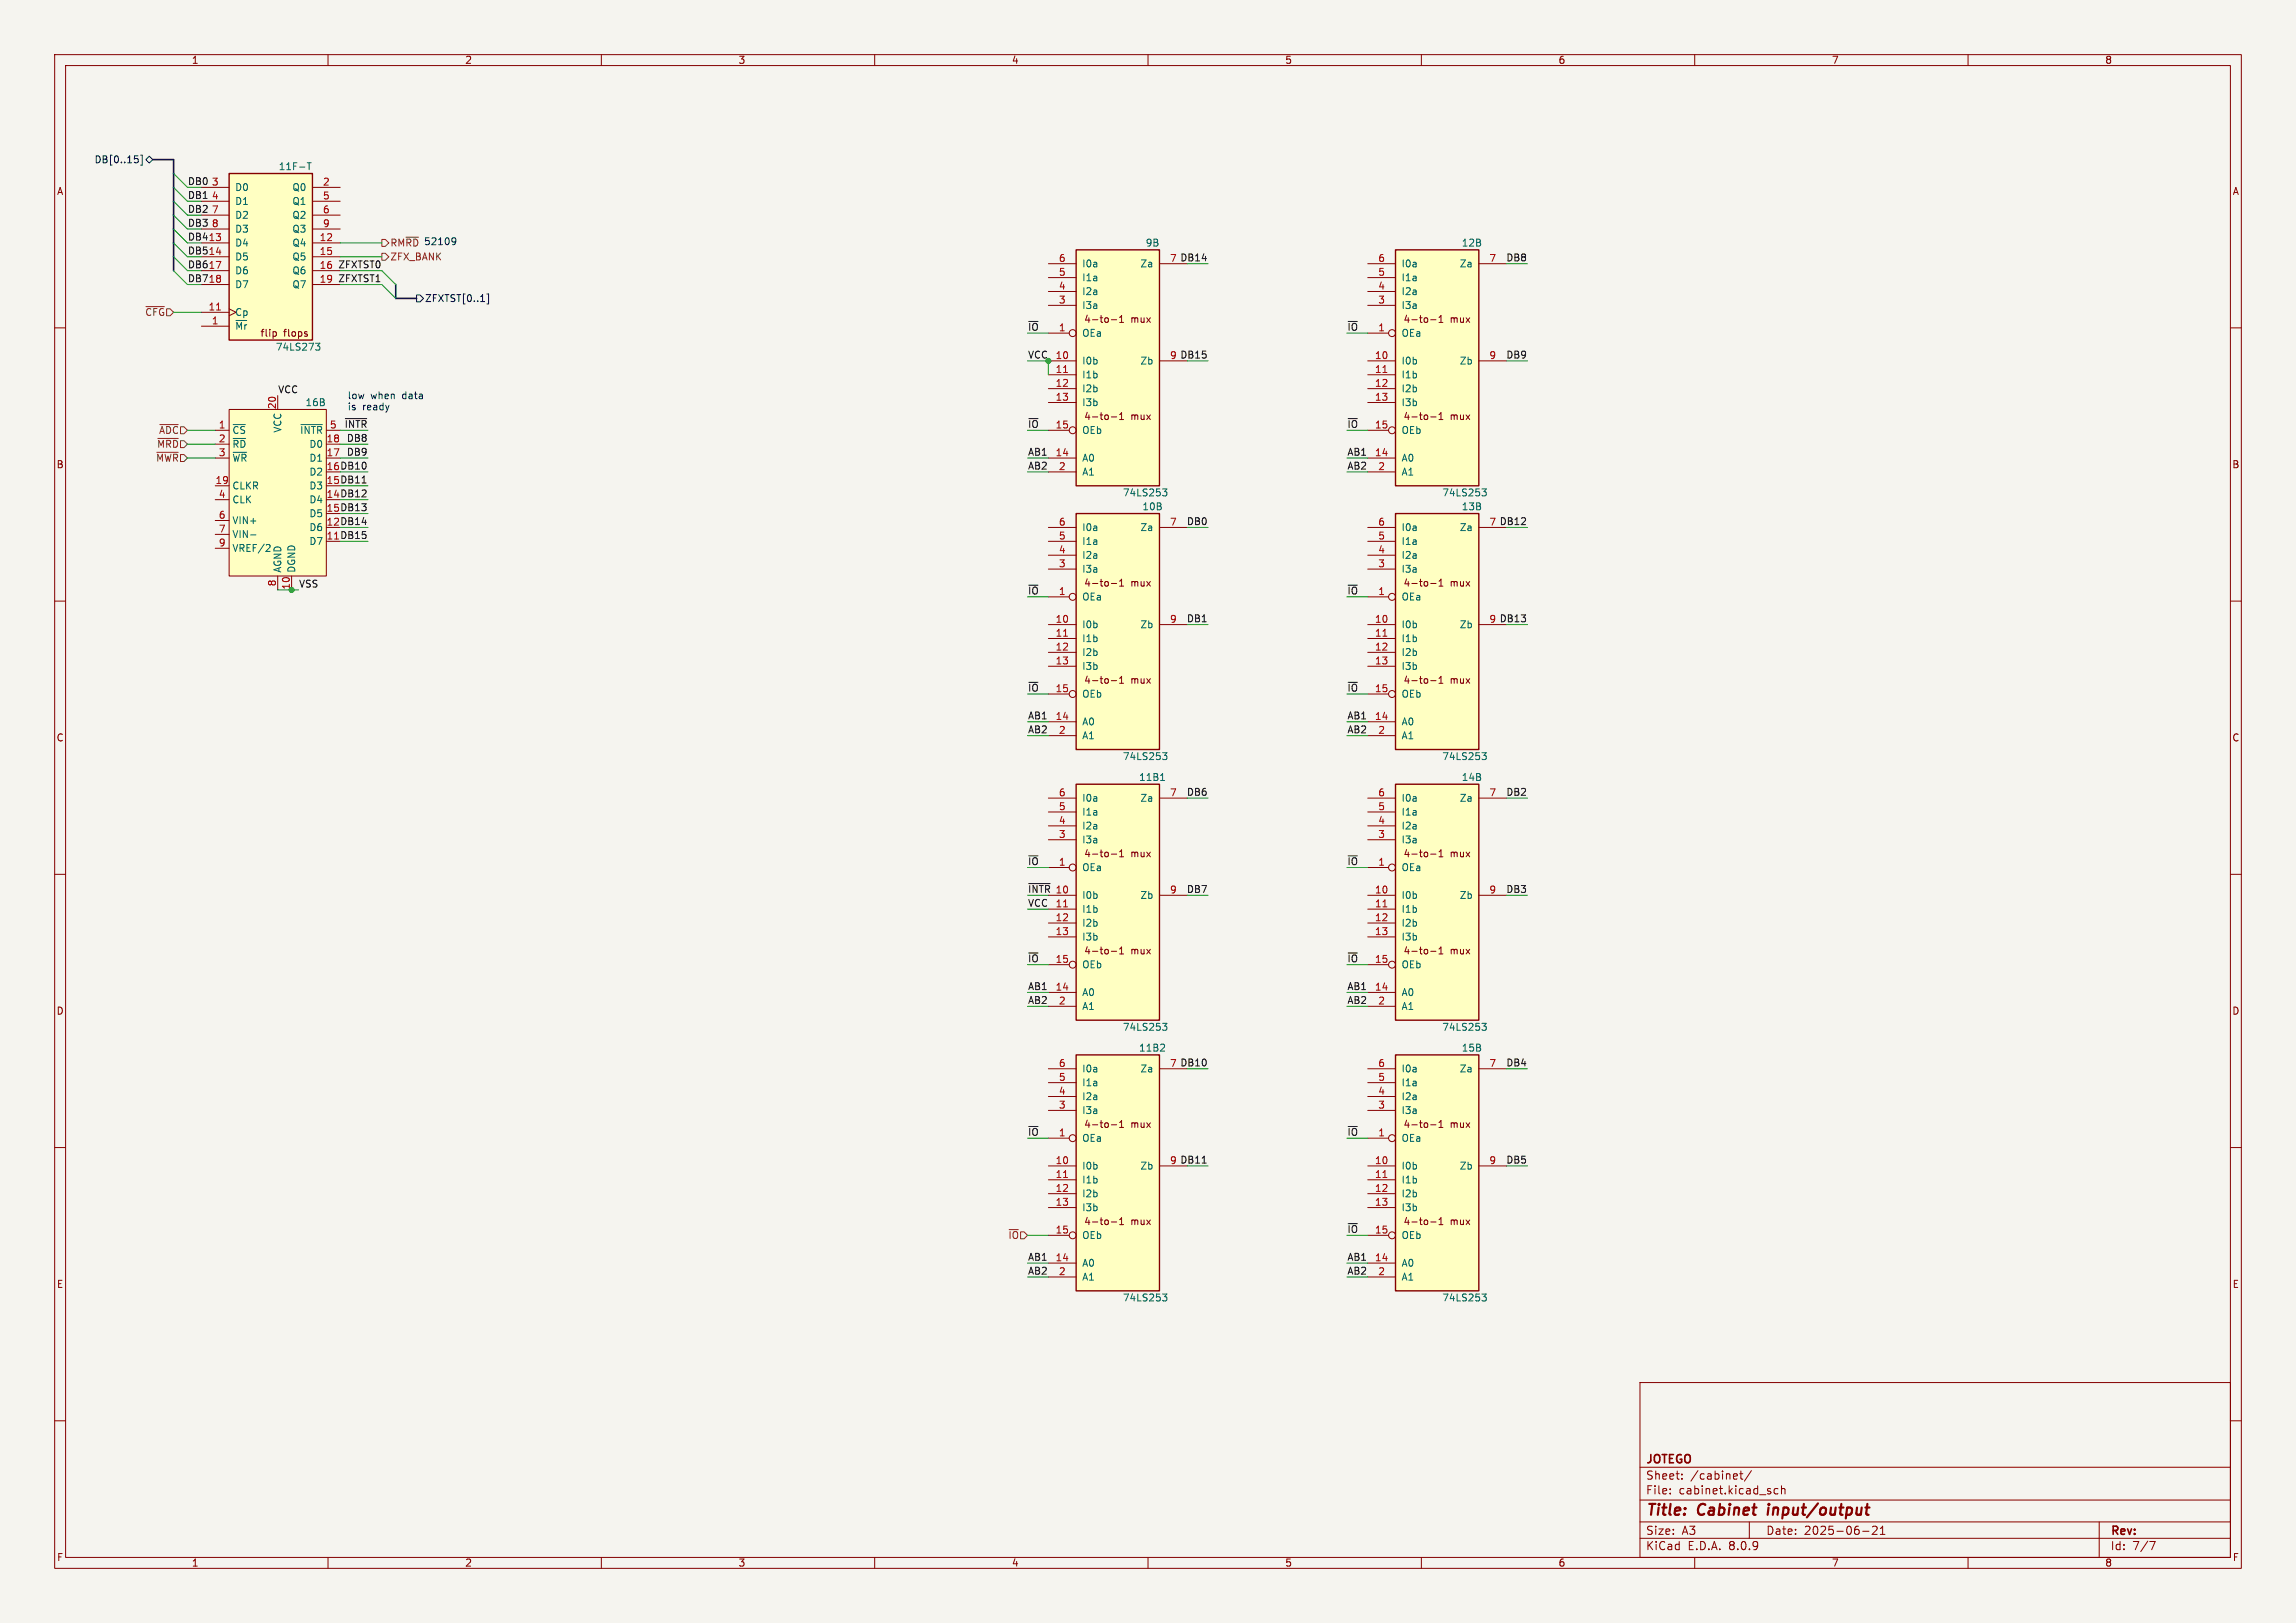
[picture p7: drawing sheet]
<svg xmlns="http://www.w3.org/2000/svg" width="420mm" height="297mm" viewBox="0 0 420 297" stroke-linecap="round" stroke-linejoin="round" font-family="sans-serif">
<defs><g id="words">
<g font-size="2.8" fill="#840000">
<text x="301" y="277.9">Title:</text>
<text x="310.6" y="277.9">Cabinet</text>
<text x="324.2" y="277.9">input/output</text>
</g>
<g font-size="2.1" fill="#840000">
<text x="301" y="268.2">JOTEGO</text>
<text x="301" y="273.7">File:</text>
<text x="301" y="271">Sheet:</text>
<text x="307.1" y="273.7">cabinet.kicad_sch</text>
<text x="309.2" y="271">/cabinet/</text>
<text x="301" y="281.1">Size:</text>
<text x="307.6" y="281.1">A3</text>
<text x="323" y="281.1">Date:</text>
<text x="330" y="281.1">2025-06-21</text>
<text x="386" y="281.3">Rev:</text>
<text x="301" y="283.9">KiCad</text>
<text x="308.7" y="283.9">E.D.A.</text>
<text x="316.3" y="283.9">8.0.9</text>
<text x="386" y="283.9">Id:</text>
<text x="390.1" y="283.9">7/7</text>
</g>
<g font-size="1.8" fill="#840000">
<text x="35" y="11.9">1</text>
<text x="85" y="11.9">2</text>
<text x="135" y="11.9">3</text>
<text x="185" y="11.9">4</text>
<text x="235" y="11.9">5</text>
<text x="285" y="11.9">6</text>
<text x="335" y="11.9">7</text>
<text x="385" y="11.9">8</text>
<text x="10.3" y="35.9">A</text>
<text x="408.3" y="35.9">A</text>
<text x="198.2" y="59.3">4-to-1</text>
<text x="206.8" y="59.3">mux</text>
<text x="256.6" y="59.3">4-to-1</text>
<text x="265.3" y="59.3">mux</text>
<text x="47.5" y="61.8">flip</text>
<text x="198.2" y="77.1">4-to-1</text>
<text x="206.8" y="77.1">mux</text>
<text x="256.6" y="77.1">4-to-1</text>
<text x="265.3" y="77.1">mux</text>
<text x="10.3" y="85.9">B</text>
<text x="408.2" y="85.9">B</text>
<text x="198.2" y="107.6">4-to-1</text>
<text x="206.8" y="107.6">mux</text>
<text x="256.6" y="107.6">4-to-1</text>
<text x="265.3" y="107.6">mux</text>
<text x="198.2" y="125.3">4-to-1</text>
<text x="206.8" y="125.3">mux</text>
<text x="256.6" y="125.3">4-to-1</text>
<text x="265.3" y="125.3">mux</text>
<text x="10.3" y="135.9">C</text>
<text x="408.2" y="135.9">C</text>
<text x="198.2" y="157.1">4-to-1</text>
<text x="206.8" y="157.1">mux</text>
<text x="256.6" y="157.1">4-to-1</text>
<text x="265.3" y="157.1">mux</text>
<text x="198.2" y="174.9">4-to-1</text>
<text x="206.8" y="174.9">mux</text>
<text x="256.6" y="174.9">4-to-1</text>
<text x="265.3" y="174.9">mux</text>
<text x="10.3" y="185.9">D</text>
<text x="408.2" y="185.9">D</text>
<text x="198.2" y="206.6">4-to-1</text>
<text x="206.8" y="206.6">mux</text>
<text x="256.6" y="206.6">4-to-1</text>
<text x="265.3" y="206.6">mux</text>
<text x="198.2" y="224.4">4-to-1</text>
<text x="206.8" y="224.4">mux</text>
<text x="256.6" y="224.4">4-to-1</text>
<text x="265.3" y="224.4">mux</text>
<text x="10.3" y="235.9">E</text>
<text x="408.3" y="235.9">E</text>
<text x="10.3" y="285.9">F</text>
<text x="35" y="286.9">1</text>
<text x="85" y="286.9">2</text>
<text x="135" y="286.9">3</text>
<text x="185" y="286.9">4</text>
<text x="235" y="286.9">5</text>
<text x="285" y="286.9">6</text>
<text x="335" y="286.9">7</text>
<text x="385" y="286.9">8</text>
<text x="408.3" y="285.9">F</text>
</g>
<g font-size="1.8" fill="#000084">
<text x="17.2" y="30.1">DB[0..15]</text>
<text x="77.7" y="55.5">ZFXTST[0..1]</text>
</g>
<g font-size="1.8" fill="#009600">
<text x="34.3" y="33.9">DB0</text>
<text x="34.3" y="41.6">DB3</text>
<text x="34.3" y="36.5">DB1</text>
<text x="34.3" y="39">DB2</text>
<text x="34.3" y="44.1">DB4</text>
<text x="34.3" y="46.6">DB5</text>
<text x="34.3" y="49.2">DB6</text>
<text x="34.3" y="51.7">DB7</text>
</g>
<g font-size="1.8" fill="#a90000">
<text x="38.7" y="34">3</text>
<text x="59" y="34">2</text>
<text x="38.7" y="36.6">4</text>
<text x="38.7" y="39.1">7</text>
<text x="38.7" y="41.7">8</text>
<text x="59" y="36.6">5</text>
<text x="59" y="39.1">6</text>
<text x="59" y="41.7">9</text>
<text x="58.4" y="44.2">12</text>
<text x="58.4" y="46.7">15</text>
<text x="38.1" y="51.8">18</text>
<text x="58.4" y="49.3">16</text>
<text x="58.4" y="51.8">19</text>
<text x="193.6" y="53.1">4</text>
<text x="193.6" y="50.5">5</text>
<text x="193.6" y="48">6</text>
<text x="252" y="53.1">4</text>
<text x="252" y="50.5">5</text>
<text x="252" y="48">6</text>
<text x="272.3" y="48">7</text>
<text x="38.1" y="56.9">11</text>
<text x="38.7" y="59.4">1</text>
<text x="193.6" y="55.6">3</text>
<text x="252" y="55.6">3</text>
<text x="193" y="65.8">10</text>
<text x="193.6" y="60.7">1</text>
<text x="251.4" y="65.8">10</text>
<text x="252" y="60.7">1</text>
<text x="272.3" y="65.8">9</text>
<text x="193" y="68.3">11</text>
<text x="193" y="70.9">12</text>
<text x="251.4" y="68.3">11</text>
<text x="251.4" y="70.9">12</text>
<text x="50.5" y="75" transform="rotate(-90 50.5 75)">20</text>
<text x="193" y="73.4">13</text>
<text x="251.4" y="73.4">13</text>
<text x="39.9" y="78.5">1</text>
<text x="39.9" y="81">2</text>
<text x="39.9" y="83.6">3</text>
<text x="59.6" y="83.6">17</text>
<text x="59.6" y="81">18</text>
<text x="60.3" y="78.5">5</text>
<text x="193" y="83.6">14</text>
<text x="251.4" y="83.6">14</text>
<text x="39.3" y="88.6">19</text>
<text x="193.6" y="86.1">2</text>
<text x="252" y="86.1">2</text>
<text x="39.9" y="91.2">4</text>
<text x="39.9" y="95">6</text>
<text x="39.9" y="97.5">7</text>
<text x="39.9" y="100.1">9</text>
<text x="193.6" y="101.3">4</text>
<text x="193.6" y="98.8">5</text>
<text x="193.6" y="96.3">6</text>
<text x="213.9" y="96.3">7</text>
<text x="252" y="101.3">4</text>
<text x="252" y="98.8">5</text>
<text x="252" y="96.3">6</text>
<text x="50.5" y="107.4" transform="rotate(-90 50.5 107.4)">8</text>
<text x="53.1" y="108" transform="rotate(-90 53.1 108)">10</text>
<text x="193.6" y="103.9">3</text>
<text x="252" y="103.9">3</text>
<text x="193.6" y="109">1</text>
<text x="252" y="109">1</text>
<text x="193" y="114">10</text>
<text x="193" y="116.6">11</text>
<text x="193" y="119.1">12</text>
<text x="213.9" y="114">9</text>
<text x="251.4" y="114">10</text>
<text x="251.4" y="116.6">11</text>
<text x="251.4" y="119.1">12</text>
<text x="193" y="121.7">13</text>
<text x="251.4" y="121.7">13</text>
<text x="193" y="131.8">14</text>
<text x="251.4" y="131.8">14</text>
<text x="193.6" y="134.4">2</text>
<text x="252" y="134.4">2</text>
<text x="193.6" y="148.3">5</text>
<text x="193.6" y="145.8">6</text>
<text x="213.9" y="145.8">7</text>
<text x="252" y="148.3">5</text>
<text x="252" y="145.8">6</text>
<text x="272.3" y="145.8">7</text>
<text x="193.6" y="153.4">3</text>
<text x="193.6" y="150.9">4</text>
<text x="252" y="153.4">3</text>
<text x="252" y="150.9">4</text>
<text x="193.6" y="158.5">1</text>
<text x="252" y="158.5">1</text>
<text x="193" y="163.6">10</text>
<text x="193" y="166.1">11</text>
<text x="213.9" y="163.6">9</text>
<text x="251.4" y="163.6">10</text>
<text x="251.4" y="166.1">11</text>
<text x="272.3" y="163.6">9</text>
<text x="193" y="168.7">12</text>
<text x="193" y="171.2">13</text>
<text x="251.4" y="168.7">12</text>
<text x="251.4" y="171.2">13</text>
<text x="193" y="181.4">14</text>
<text x="193.6" y="183.9">2</text>
<text x="251.4" y="181.4">14</text>
<text x="252" y="183.9">2</text>
<text x="193.6" y="197.9">5</text>
<text x="193.6" y="195.3">6</text>
<text x="252" y="197.9">5</text>
<text x="252" y="195.3">6</text>
<text x="272.3" y="195.3">7</text>
<text x="193.6" y="202.9">3</text>
<text x="193.6" y="200.4">4</text>
<text x="252" y="202.9">3</text>
<text x="252" y="200.4">4</text>
<text x="193.6" y="208">1</text>
<text x="252" y="208">1</text>
<text x="193" y="213.1">10</text>
<text x="193" y="215.6">11</text>
<text x="251.4" y="213.1">10</text>
<text x="251.4" y="215.6">11</text>
<text x="272.3" y="213.1">9</text>
<text x="193" y="218.2">12</text>
<text x="193" y="220.7">13</text>
<text x="251.4" y="218.2">12</text>
<text x="251.4" y="220.7">13</text>
<text x="193" y="225.8">15</text>
<text x="193" y="230.9">14</text>
<text x="193.6" y="233.4">2</text>
<text x="251.4" y="230.9">14</text>
<text x="252" y="233.4">2</text>
</g>
<g font-size="1.8" fill="#006464">
<text x="42.9" y="35.2">D0</text>
<text x="50.9" y="31.3">11F-T</text>
<text x="53.4" y="35.2">Q0</text>
<text x="42.9" y="37.7">D1</text>
<text x="42.9" y="40.2">D2</text>
<text x="53.4" y="37.7">Q1</text>
<text x="53.4" y="40.2">Q2</text>
<text x="42.9" y="45.3">D4</text>
<text x="42.9" y="47.9">D5</text>
<text x="42.9" y="42.8">D3</text>
<text x="53.4" y="45.3">Q4</text>
<text x="53.4" y="47.9">Q5</text>
<text x="53.4" y="42.8">Q3</text>
<text x="209.5" y="45.3">9B</text>
<text x="267.3" y="45.3">12B</text>
<text x="42.9" y="50.4">D6</text>
<text x="42.9" y="52.9">D7</text>
<text x="53.4" y="50.4">Q6</text>
<text x="53.4" y="52.9">Q7</text>
<text x="197.9" y="51.7">I1a</text>
<text x="197.9" y="49.1">I0a</text>
<text x="208.5" y="49.1">Za</text>
<text x="256.3" y="51.7">I1a</text>
<text x="256.3" y="49.1">I0a</text>
<text x="266.9" y="49.1">Za</text>
<text x="42.9" y="58">Cp</text>
<text x="197.9" y="56.7">I3a</text>
<text x="197.9" y="54.2">I2a</text>
<text x="256.3" y="56.7">I3a</text>
<text x="256.3" y="54.2">I2a</text>
<text x="42.9" y="60.6">~{Mr}</text>
<text x="50.4" y="64.4">74LS273</text>
<text x="51.9" y="61.8">flops</text>
<text x="197.9" y="61.8">OEa</text>
<text x="256.3" y="61.8">OEa</text>
<text x="197.9" y="66.9">I0b</text>
<text x="197.9" y="69.4">I1b</text>
<text x="197.9" y="72">I2b</text>
<text x="208.5" y="66.9">Zb</text>
<text x="256.3" y="66.9">I0b</text>
<text x="256.3" y="69.4">I1b</text>
<text x="256.3" y="72">I2b</text>
<text x="266.9" y="66.9">Zb</text>
<text x="55.8" y="74.5">16B</text>
<text x="197.9" y="74.5">I3b</text>
<text x="256.3" y="74.5">I3b</text>
<text x="42.4" y="79.6">~{CS}</text>
<text x="42.4" y="82.1">~{RD}</text>
<text x="51.7" y="79.3" transform="rotate(-90 51.7 79.3)">VCC</text>
<text x="54.8" y="79.6">~{INTR}</text>
<text x="56.5" y="82.1">D0</text>
<text x="197.9" y="79.6">OEb</text>
<text x="256.3" y="79.6">OEb</text>
<text x="42.4" y="89.8">CLKR</text>
<text x="42.4" y="84.7">~{WR}</text>
<text x="56.5" y="89.8">D3</text>
<text x="56.5" y="87.2">D2</text>
<text x="56.5" y="84.7">D1</text>
<text x="197.9" y="84.7">A0</text>
<text x="197.9" y="87.2">A1</text>
<text x="256.3" y="84.7">A0</text>
<text x="256.3" y="87.2">A1</text>
<text x="42.4" y="92.3">CLK</text>
<text x="56.5" y="92.3">D4</text>
<text x="56.5" y="94.8">D5</text>
<text x="205.3" y="91">74LS253</text>
<text x="208.9" y="93.6">10B</text>
<text x="263.7" y="91">74LS253</text>
<text x="267.3" y="93.6">13B</text>
<text x="42.4" y="96.1">VIN+</text>
<text x="42.4" y="98.7">VIN-</text>
<text x="42.4" y="101.2">VREF/2</text>
<text x="56.5" y="99.9">D7</text>
<text x="56.5" y="97.4">D6</text>
<text x="197.9" y="99.9">I1a</text>
<text x="197.9" y="97.4">I0a</text>
<text x="208.5" y="97.4">Za</text>
<text x="256.3" y="99.9">I1a</text>
<text x="256.3" y="97.4">I0a</text>
<text x="266.9" y="97.4">Za</text>
<text x="51.7" y="104.9" transform="rotate(-90 51.7 104.9)">AGND</text>
<text x="54.2" y="104.9" transform="rotate(-90 54.2 104.9)">DGND</text>
<text x="197.9" y="105">I3a</text>
<text x="197.9" y="102.5">I2a</text>
<text x="256.3" y="105">I3a</text>
<text x="256.3" y="102.5">I2a</text>
<text x="197.9" y="110.1">OEa</text>
<text x="256.3" y="110.1">OEa</text>
<text x="197.9" y="115.2">I0b</text>
<text x="197.9" y="117.7">I1b</text>
<text x="208.5" y="115.2">Zb</text>
<text x="256.3" y="115.2">I0b</text>
<text x="256.3" y="117.7">I1b</text>
<text x="266.9" y="115.2">Zb</text>
<text x="197.9" y="120.2">I2b</text>
<text x="197.9" y="122.8">I3b</text>
<text x="256.3" y="120.2">I2b</text>
<text x="256.3" y="122.8">I3b</text>
<text x="197.9" y="127.9">OEb</text>
<text x="256.3" y="127.9">OEb</text>
<text x="197.9" y="132.9">A0</text>
<text x="197.9" y="135.5">A1</text>
<text x="256.3" y="132.9">A0</text>
<text x="256.3" y="135.5">A1</text>
<text x="205.3" y="139.3">74LS253</text>
<text x="208.3" y="143.1">11B1</text>
<text x="263.7" y="139.3">74LS253</text>
<text x="267.3" y="143.1">14B</text>
<text x="197.9" y="149.5">I1a</text>
<text x="197.9" y="146.9">I0a</text>
<text x="208.5" y="146.9">Za</text>
<text x="256.3" y="149.5">I1a</text>
<text x="256.3" y="146.9">I0a</text>
<text x="266.9" y="146.9">Za</text>
<text x="197.9" y="154.5">I3a</text>
<text x="197.9" y="152">I2a</text>
<text x="256.3" y="154.5">I3a</text>
<text x="256.3" y="152">I2a</text>
<text x="197.9" y="159.6">OEa</text>
<text x="256.3" y="159.6">OEa</text>
<text x="197.9" y="164.7">I0b</text>
<text x="197.9" y="167.2">I1b</text>
<text x="208.5" y="164.7">Zb</text>
<text x="256.3" y="164.7">I0b</text>
<text x="256.3" y="167.2">I1b</text>
<text x="266.9" y="164.7">Zb</text>
<text x="197.9" y="169.8">I2b</text>
<text x="197.9" y="172.3">I3b</text>
<text x="256.3" y="169.8">I2b</text>
<text x="256.3" y="172.3">I3b</text>
<text x="197.9" y="177.4">OEb</text>
<text x="256.3" y="177.4">OEb</text>
<text x="197.9" y="182.5">A0</text>
<text x="197.9" y="185">A1</text>
<text x="256.3" y="182.5">A0</text>
<text x="256.3" y="185">A1</text>
<text x="205.3" y="188.8">74LS253</text>
<text x="263.7" y="188.8">74LS253</text>
<text x="197.9" y="196.4">I0a</text>
<text x="208.3" y="192.6">11B2</text>
<text x="208.5" y="196.4">Za</text>
<text x="256.3" y="196.4">I0a</text>
<text x="266.9" y="196.4">Za</text>
<text x="267.3" y="192.6">15B</text>
<text x="197.9" y="201.5">I2a</text>
<text x="197.9" y="199">I1a</text>
<text x="256.3" y="201.5">I2a</text>
<text x="256.3" y="199">I1a</text>
<text x="197.9" y="209.1">OEa</text>
<text x="197.9" y="204.1">I3a</text>
<text x="256.3" y="209.1">OEa</text>
<text x="256.3" y="204.1">I3a</text>
<text x="197.9" y="214.2">I0b</text>
<text x="208.5" y="214.2">Zb</text>
<text x="256.3" y="214.2">I0b</text>
<text x="266.9" y="214.2">Zb</text>
<text x="197.9" y="216.8">I1b</text>
<text x="197.9" y="219.3">I2b</text>
<text x="197.9" y="221.8">I3b</text>
<text x="256.3" y="216.8">I1b</text>
<text x="256.3" y="219.3">I2b</text>
<text x="256.3" y="221.8">I3b</text>
<text x="197.9" y="226.9">OEb</text>
<text x="256.3" y="226.9">OEb</text>
<text x="197.9" y="232">A0</text>
<text x="256.3" y="232">A0</text>
<text x="197.9" y="234.5">A1</text>
<text x="205.3" y="238.4">74LS253</text>
<text x="256.3" y="234.5">A1</text>
<text x="263.7" y="238.4">74LS253</text>
</g>
<g font-size="1.8" fill="#0f0f0f">
<text x="38.1" y="44.2">13</text>
<text x="38.1" y="46.7">14</text>
<text x="275.4" y="47.9">DB8</text>
<text x="38.1" y="49.3">17</text>
<text x="61.8" y="49.2">ZFXTST0</text>
<text x="61.8" y="51.7">ZFXTST1</text>
<text x="213.9" y="48">7 DB14</text>
<text x="188" y="60.6">~{IO}</text>
<text x="188" y="65.7">VCC</text>
<text x="213.9" y="65.8">9 DB15</text>
<text x="246.4" y="60.6">~{IO}</text>
<text x="275.4" y="65.7">DB9</text>
<text x="50.8" y="72">VCC</text>
<text x="62.9" y="78.4">~{INTR}</text>
<text x="63.4" y="83.5">DB9</text>
<text x="63.4" y="80.9">DB8</text>
<text x="188" y="78.4">~{IO} 15</text>
<text x="188" y="83.5">AB1</text>
<text x="246.4" y="83.5">AB1</text>
<text x="246.4" y="78.4">~{IO} 15</text>
<text x="59.6" y="88.6">15 DB11</text>
<text x="59.6" y="86.1">16 DB10</text>
<text x="188" y="86">AB2</text>
<text x="246.4" y="86">AB2</text>
<text x="59.6" y="91.2">14 DB12</text>
<text x="59.6" y="93.7">15 DB13</text>
<text x="59.6" y="98.8">11 DB15</text>
<text x="59.6" y="96.3">12 DB14</text>
<text x="217" y="96.2">DB0</text>
<text x="272.3" y="96.3">7 DB12</text>
<text x="54.6" y="107.6">VSS</text>
<text x="188" y="108.9">~{IO}</text>
<text x="217" y="114">DB1</text>
<text x="246.4" y="108.9">~{IO}</text>
<text x="272.3" y="114">9 DB13</text>
<text x="188" y="131.7">AB1</text>
<text x="188" y="126.7">~{IO} 15</text>
<text x="246.4" y="126.7">~{IO} 15</text>
<text x="246.4" y="131.7">AB1</text>
<text x="188" y="134.3">AB2</text>
<text x="246.4" y="134.3">AB2</text>
<text x="217" y="145.7">DB6</text>
<text x="275.4" y="145.7">DB2</text>
<text x="188" y="158.4">~{IO}</text>
<text x="246.4" y="158.4">~{IO}</text>
<text x="188" y="166">VCC</text>
<text x="188" y="163.5">~{INTR}</text>
<text x="217" y="163.5">DB7</text>
<text x="275.4" y="163.5">DB3</text>
<text x="188" y="176.2">~{IO} 15</text>
<text x="246.4" y="176.2">~{IO} 15</text>
<text x="188" y="181.3">AB1</text>
<text x="188" y="183.8">AB2</text>
<text x="246.4" y="183.8">AB2</text>
<text x="246.4" y="181.3">AB1</text>
<text x="213.9" y="195.3">7 DB10</text>
<text x="275.4" y="195.2">DB4</text>
<text x="188" y="207.9">~{IO}</text>
<text x="246.4" y="207.9">~{IO}</text>
<text x="213.9" y="213.1">9 DB11</text>
<text x="275.4" y="213">DB5</text>
<text x="246.4" y="225.7">~{IO} 15</text>
<text x="188" y="233.3">AB2</text>
<text x="188" y="230.8">AB1</text>
<text x="246.4" y="230.8">AB1</text>
<text x="246.4" y="233.3">AB2</text>
</g>
<g font-size="1.8" fill="#725600">
<text x="71.3" y="47.9">ZFX_BANK</text>
<text x="71.3" y="45.3">RM~{RD}</text>
<text x="26.5" y="58">~{CFG}</text>
<text x="28.6" y="82.1">~{MRD}</text>
<text x="29" y="79.6">~{ADC}</text>
<text x="28.5" y="84.7">~{MWR}</text>
<text x="184.4" y="226.9">~{IO}</text>
</g>
<g font-size="1.8" fill="#0000c2">
<text x="77.5" y="45.1">52109</text>
<text x="63.5" y="73.3">low</text>
<text x="63.5" y="75.3">is</text>
<text x="66.3" y="75.3">ready</text>
<text x="67.8" y="73.3">when</text>
<text x="73.7" y="73.3">data</text>
</g>
</g></defs>
<path d="M0 0h420v297h-420z" fill="#f5f4ef" stroke="#f5f4ef" stroke-width=".18"/>
<g fill="none" stroke="#840000" stroke-width=".18">
<path d="M10 10h400v277h-400zM12 12h396v273h-396zM60 10v2M110 10v2M160 10v2M210 10v2M260 10v2M310 10v2M360 10v2M10 60h2M408 60h2M10 110h2"/>
<path d="M408 110h2M10 160h2M408 160h2M10 210h2M408 210h2M300 253h108v32h-108zM10 260h2M300 278.5h108M300 274.5h108M300 268.5h108M305.5 273.2v.2M305.5 272.5v.1"/>
<path d="M307.7 270.5v.2M307.7 269.8v.1M318.2 269.7h.6M318.4 269.2v1.3l.4 .2M320 278.5v3M320.4 269.1l-1.3 1.9M325.2 272.5l-.4-.1-.3 .3v.4l.2 .2h.5M325.9 272.5l.2-.1 .3 .1 .1 .9M325.9 271.9v1.5M342.5 279.4l.6-.1 .2 .1 .1 .3-1 1.1h1M343.9 279.7l.5-.4v1.5M384 278.5v6.5"/>
<path d="M408 260h2M60 285v2M110 285v2M160 285v2M210 285v2M260 285v2M300 281.5h108M310 285v2M340.7 280.2h1.2M343.9 280.8h.9M360 285v2M393.2 282.1h1l-.6 1.5"/>
</g>
<path d="M323.5 275.9l-.2 1.3M341.2 275.9h.8M341.6 277.2h.2" fill="none" stroke="#840000" stroke-width=".4"/>
<path d="M255.3 193h15.2v43.2h-15.2z" fill="#ffffc2"/>
<path d="M255.3 193h15.2v43.2h-15.2z" fill="none" stroke="#840000" stroke-width=".25"/>
<g fill="none" stroke="#840000" stroke-width=".18">
<path d="M250.2 198.1h5.1M250.2 195.6h5.1M270.5 195.6h5.1M250.2 208.3h3.8M250.2 213.4h5.1M250.2 215.9h5.1M250.2 218.4h5.1M250.2 203.2h5.1M250.2 200.7h5.1M261.7 205.8h1M263.2 205.4l.4-.4v1.3M263.2 206.3h.7"/>
<path d="M270.5 213.4h5.1M250.2 221h5.1M250.2 231.1h5.1M250.2 226.1h3.8M250.2 233.7h5.1M261.7 223.6h1M263.2 224.1h.7M263.2 223.2l.4-.4v1.3"/>
<circle cx="254.6" cy="208.3" r=".63"/>
<circle cx="254.6" cy="226.1" r=".63"/>
</g>
<path d="M253 215.5h.7" fill="none" stroke="#a90000" stroke-width=".18"/>
<path d="M271.1 236.8h.8l-.5 .5 .4 .1 .1 .4-.3 .3h-.3" fill="none" stroke="#006464" stroke-width=".18"/>
<path d="M255.3 94h15.2v43.2h-15.2z" fill="#ffffc2"/>
<path d="M255.3 94h15.2v43.2h-15.2z" fill="none" stroke="#840000" stroke-width=".25"/>
<g fill="none" stroke="#840000" stroke-width=".18">
<path d="M250.2 99.1h5.1M250.2 96.5h5.1M270.5 96.5h5.1M250.2 109.2h3.8M250.2 114.3h5.1M250.2 116.8h5.1M250.2 119.4h5.1M250.2 104.1h5.1M250.2 101.6h5.1M261.7 106.8h1M263.2 106.4l.4-.4v1.3M263.2 107.3h.7"/>
<path d="M270.5 114.3h5.1M250.2 121.9h5.1M250.2 132.1h5.1M250.2 127h3.8M250.2 134.6h5.1M261.7 124.6h1M263.2 125h.7M263.2 124.1l.4-.3v1.2"/>
<circle cx="254.6" cy="109.2" r=".63"/>
<circle cx="254.6" cy="127" r=".63"/>
</g>
<path d="M253 116.4h.7" fill="none" stroke="#a90000" stroke-width=".18"/>
<path d="M271.1 137.7h.8l-.5 .5 .4 .1 .1 .5-.3 .2h-.3" fill="none" stroke="#006464" stroke-width=".18"/>
<path d="M196.8 45.7h15.3v43.2h-15.3z" fill="#ffffc2"/>
<path d="M196.8 45.7h15.3v43.2h-15.3z" fill="none" stroke="#840000" stroke-width=".25"/>
<g fill="none" stroke="#840000" stroke-width=".18">
<path d="M191.8 55.9h5M191.8 53.3h5M191.8 50.8h5M191.8 48.3h5M203.3 58.5h1M204.8 58.1l.4-.4v1.3M204.8 59h.7M212.1 48.3h5.1M191.8 61h3.8M191.8 66h5M191.8 68.6h5M191.8 71.1h5"/>
<path d="M191.8 73.7h5M191.8 78.7h3.8M203.3 76.3h1M204.8 76.8h.7M204.8 75.9l.4-.4v1.3M212.1 66h5.1M191.8 83.8h5M191.8 86.4h5"/>
<circle cx="196.2" cy="78.7" r=".63"/>
<circle cx="196.2" cy="61" r=".63"/>
</g>
<path d="M194.6 68.2h.7" fill="none" stroke="#a90000" stroke-width=".18"/>
<path d="M212.7 89.5h.8l-.5 .5 .4 .1 .1 .4-.3 .2h-.4" fill="none" stroke="#006464" stroke-width=".18"/>
<path d="M41.9 74.9h17.8v30.5h-17.8z" fill="#ffffc2"/>
<g fill="none" stroke="#840000" stroke-width=".18">
<path d="M39.4 78.7h2.5M41.9 74.9h17.8v30.5h-17.8zM50.8 72.4v2.5M59.7 78.7h2.5M39.4 83.8h2.5M39.4 81.3h2.5M39.4 88.9h2.5M39.4 91.4h2.5M39.4 95.3h2.5M39.4 97.8h2.5M59.7 83.8h2.5M59.7 81.3h2.5"/>
<path d="M39.4 100.3h2.5M50.8 105.4v2.6M53.3 105.4v2.6"/>
</g>
<path d="M55 77.7h4M45.8 97.9h1M48.9 99.6l.4 .1 .1 .3-.8 .9h.8" fill="none" stroke="#006464" stroke-width=".18"/>
<path d="M196.8 143.5h15.3v43.2h-15.3z" fill="#ffffc2"/>
<path d="M196.8 143.5h15.3v43.2h-15.3z" fill="none" stroke="#840000" stroke-width=".25"/>
<g fill="none" stroke="#840000" stroke-width=".18">
<path d="M191.8 158.8h3.8M191.8 153.7h5M191.8 151.1h5M191.8 148.6h5M191.8 146.1h5M203.3 156.3h1M204.8 155.9l.4-.4v1.3M204.8 156.8h.7M212.1 146.1h5.1M191.8 163.8h5M191.8 166.4h5M191.8 168.9h5"/>
<path d="M191.8 171.5h5M191.8 176.5h3.8M203.3 174.1h1M204.8 174.6h.7M204.8 173.7l.4-.4v1.3M212.1 163.8h5.1M191.8 181.6h5M191.8 184.2h5"/>
<circle cx="196.2" cy="158.7" r=".63"/>
<circle cx="196.2" cy="176.5" r=".63"/>
</g>
<path d="M194.6 166h.7" fill="none" stroke="#a90000" stroke-width=".18"/>
<path d="M212.3 142.8h.7M212.7 187.3h.8l-.5 .5 .4 .1 .1 .4-.3 .2h-.4" fill="none" stroke="#006464" stroke-width=".18"/>
<path d="M196.8 94h15.3v43.2h-15.3z" fill="#ffffc2"/>
<path d="M196.8 94h15.3v43.2h-15.3z" fill="none" stroke="#840000" stroke-width=".25"/>
<g fill="none" stroke="#840000" stroke-width=".18">
<path d="M191.8 99.1h5M191.8 96.5h5M212.1 96.5h5.1M191.8 109.2h3.8M191.8 114.3h5M191.8 116.8h5M191.8 119.4h5M191.8 104.1h5M191.8 101.6h5M203.3 106.8h1M204.8 106.4l.4-.4v1.3M204.8 107.3h.7"/>
<path d="M212.1 114.3h5.1M191.8 121.9h5M191.8 132.1h5M191.8 127h3.8M191.8 134.6h5M203.3 124.6h1M204.8 125h.7M204.8 124.1l.4-.3v1.2"/>
<circle cx="196.2" cy="109.2" r=".63"/>
<circle cx="196.2" cy="127" r=".63"/>
</g>
<path d="M194.6 116.4h.7" fill="none" stroke="#a90000" stroke-width=".18"/>
<path d="M212.7 137.7h.8l-.5 .5 .4 .1 .1 .5-.3 .2h-.4" fill="none" stroke="#006464" stroke-width=".18"/>
<path d="M255.3 45.7h15.2v43.2h-15.2z" fill="#ffffc2"/>
<path d="M255.3 45.7h15.2v43.2h-15.2z" fill="none" stroke="#840000" stroke-width=".25"/>
<g fill="none" stroke="#840000" stroke-width=".18">
<path d="M250.2 55.9h5.1M250.2 53.3h5.1M250.2 50.8h5.1M250.2 48.3h5.1M261.7 58.5h1M263.2 58.1l.4-.4v1.3M263.2 59h.7M270.5 48.3h5.1M250.2 61h3.8M250.2 66h5.1M250.2 68.6h5.1M250.2 71.1h5.1"/>
<path d="M250.2 73.7h5.1M250.2 78.7h3.8M261.7 76.3h1M263.2 76.8h.7M263.2 75.9l.4-.4v1.3M270.5 66h5.1M250.2 83.8h5.1M250.2 86.4h5.1"/>
<circle cx="254.6" cy="78.7" r=".63"/>
<circle cx="254.6" cy="61" r=".63"/>
</g>
<path d="M253 68.2h.7" fill="none" stroke="#a90000" stroke-width=".18"/>
<path d="M271.1 89.5h.8l-.5 .5 .4 .1 .1 .4-.3 .2h-.3" fill="none" stroke="#006464" stroke-width=".18"/>
<path d="M196.8 193h15.3v43.2h-15.3z" fill="#ffffc2"/>
<path d="M196.8 193h15.3v43.2h-15.3z" fill="none" stroke="#840000" stroke-width=".25"/>
<g fill="none" stroke="#840000" stroke-width=".18">
<path d="M191.8 198.1h5M191.8 195.6h5M212.1 195.6h5.1M191.8 208.3h3.8M191.8 213.4h5M191.8 215.9h5M191.8 218.4h5M191.8 203.2h5M191.8 200.7h5M203.3 205.8h1M204.8 205.4l.4-.4v1.3M204.8 206.3h.7"/>
<path d="M212.1 213.4h5.1M191.8 221h5M191.8 231.1h5M191.8 226.1h3.8M191.8 233.7h5M203.3 223.6h1M204.8 224.1h.7M204.8 223.2l.4-.4v1.3"/>
<circle cx="196.2" cy="208.3" r=".63"/>
<circle cx="196.2" cy="226.1" r=".63"/>
</g>
<path d="M194.6 215.5h.7" fill="none" stroke="#a90000" stroke-width=".18"/>
<path d="M212.9 191.1l.1 .2v.3l-.8 .7h.8M212.7 236.8h.8l-.5 .5 .4 .1 .1 .4-.3 .3h-.4" fill="none" stroke="#006464" stroke-width=".18"/>
<path d="M41.9 31.8h15.2v30.4h-15.2z" fill="#ffffc2"/>
<path d="M41.9 31.8h15.2v30.4h-15.2z" fill="none" stroke="#840000" stroke-width=".25"/>
<g fill="none" stroke="#840000" stroke-width=".18">
<path d="M36.8 34.3h5.1M36.8 36.8h5.1M36.8 39.4h5.1M57.1 34.3h5.1M57.1 36.8h5.1M57.1 39.4h5.1M36.8 59.7h5.1M36.8 57.2h5.1M36.8 44.5h5.1M36.8 47h5.1M36.8 49.5h5.1M36.8 52.1h5.1"/>
<path d="M36.8 41.9h5.1M41.9 56.5l1.3 .7-1.3 .6M57.1 44.5h5.1M57.1 47h5.1M57.1 49.5h5.1M57.1 52.1h5.1M57.1 41.9h5.1M50.3 60.7l.3 .2v.4l-.3 .2M56.1 61.1l.1 .2-.1 .2M56.1 60.7l.1 .1"/>
</g>
<path d="M39.6 56.7h.7" fill="none" stroke="#a90000" stroke-width=".18"/>
<path d="M56.2 29.8h.7M56.6 29.8v1.3M57.7 62.8h.8l-.4 .5 .4 .1v.4l-.2 .3h-.4" fill="none" stroke="#006464" stroke-width=".18"/>
<path d="M255.3 143.5h15.2v43.2h-15.2z" fill="#ffffc2"/>
<path d="M255.3 143.5h15.2v43.2h-15.2z" fill="none" stroke="#840000" stroke-width=".25"/>
<g fill="none" stroke="#840000" stroke-width=".18">
<path d="M250.2 158.8h3.8M250.2 153.7h5.1M250.2 151.1h5.1M250.2 148.6h5.1M250.2 146.1h5.1M261.7 156.3h1M263.2 155.9l.4-.4v1.3M263.2 156.8h.7M270.5 146.1h5.1M250.2 163.8h5.1M250.2 166.4h5.1M250.2 168.9h5.1"/>
<path d="M250.2 171.5h5.1M250.2 176.5h3.8M261.7 174.1h1M263.2 174.6h.7M263.2 173.7l.4-.4v1.3M270.5 163.8h5.1M250.2 181.6h5.1M250.2 184.2h5.1"/>
<circle cx="254.6" cy="158.7" r=".63"/>
<circle cx="254.6" cy="176.5" r=".63"/>
</g>
<path d="M253 166h.7" fill="none" stroke="#a90000" stroke-width=".18"/>
<path d="M271.1 187.3h.8l-.5 .5 .4 .1 .1 .4-.3 .2h-.3" fill="none" stroke="#006464" stroke-width=".18"/>
<path d="M26.7 56.1h3.4M69.8 46.4h.7l.6 .6-.6 .6h-.7zM69.8 43.8h.7l.6 .7-.6 .6h-.7zM74.3 43.4h2.2M29.2 77.7h3.4M28.7 82.8h3.9M28.9 80.2h3.7" fill="none" stroke="#725600" stroke-width=".18"/>
<path d="M24.6 28.5h.6M25 29l.3 .2v.3l-.3 .3M25.7 28.4h.3v1.8h-.3M26.7 29.2l.6-.6 .6 .6-.6 .6zM76.2 54h.6l.7 .6-.7 .6h-.6zM89.1 53.8h.3v1.8h-.3" fill="none" stroke="#000084" stroke-width=".18"/>
<path d="M63.2 76.6h3.9M66.2 88.4h.8M188.2 161.7h3.9M219.9 212.8h.7" fill="none" stroke="#0f0f0f" stroke-width=".18"/>
<path d="M82.9 43.5h.2l.3 .3a.84 .84 0 0 1-.4 1h-.2M83.4 44.1l-.3 .2h-.2" fill="none" stroke="#0000c2" stroke-width=".18"/>
<path d="M27.9 29.2h3.8v20.3M72.4 52.1v2.5h3.8" fill="none" stroke="#000084" stroke-width=".3"/>
<g fill="none" stroke="#009600" stroke-width=".18">
<path d="M31.7 34.3l2.6 2.5M31.7 39.4l2.6 2.5M31.7 36.8l2.6 2.6M31.7 31.8l2.6 2.5M31.7 57.2h5.1M31.7 41.9l2.6 2.6M31.7 49.5l2.6 2.6M31.7 44.5l2.6 2.5M31.7 47l2.6 2.5M62.2 44.5h7.6M62.2 47h7.6M62.2 49.5h7.6l2.6 2.6"/>
<path d="M62.2 52.1h7.6l2.6 2.5M217.2 48.3h3.8M275.6 48.3h3.8M34.3 78.7h5.1M62.2 78.7h5.1M188 78.7h3.8M188 66h3.8v2.6M188 61h3.8M217.2 66h3.8M246.4 78.7h3.8M246.4 61h3.8M275.6 66h3.8"/>
<path d="M34.3 83.8h5.1M34.3 81.3h5.1M62.2 83.8h5.1M62.2 88.9h5.1M62.2 81.3h5.1M62.2 94h5.1M62.2 96.5h5.1M62.2 91.4h5.1M62.2 86.4h5.1M62.2 99.1h5.1M188 83.8h3.8M188 86.4h3.8"/>
<path d="M217.2 96.5h3.8M246.4 83.8h3.8M246.4 86.4h3.8M275.6 96.5h3.8M50.8 108h3.8M188 109.2h3.8M217.2 114.3h3.8M246.4 109.2h3.8M275.6 114.3h3.8M188 132.1h3.8M188 134.6h3.8M188 127h3.8"/>
<path d="M246.4 132.1h3.8M246.4 134.6h3.8M246.4 127h3.8M188 158.8h3.8M217.2 146.1h3.8M246.4 158.8h3.8M275.6 146.1h3.8M188 166.4h3.8M188 176.5h3.8M188 163.8h3.8M217.2 163.8h3.8M246.4 176.5h3.8"/>
<path d="M275.6 163.8h3.8M188 181.6h3.8M188 184.2h3.8M217.2 195.6h3.8M246.4 181.6h3.8M246.4 184.2h3.8M275.6 195.6h3.8M188 208.3h3.8M217.2 213.4h3.8M246.4 208.3h3.8M275.6 213.4h3.8M188 226.1h3.8"/>
<path d="M188 233.7h3.8M188 231.1h3.8M246.4 226.1h3.8M246.4 233.7h3.8M246.4 231.1h3.8"/>
</g>
<g fill="#009600" stroke="#009600" stroke-width=".18">
<circle cx="191.8" cy="66" r=".46"/>
<circle cx="53.3" cy="108" r=".46"/>
</g>
<use href="#words"/>
</svg>
